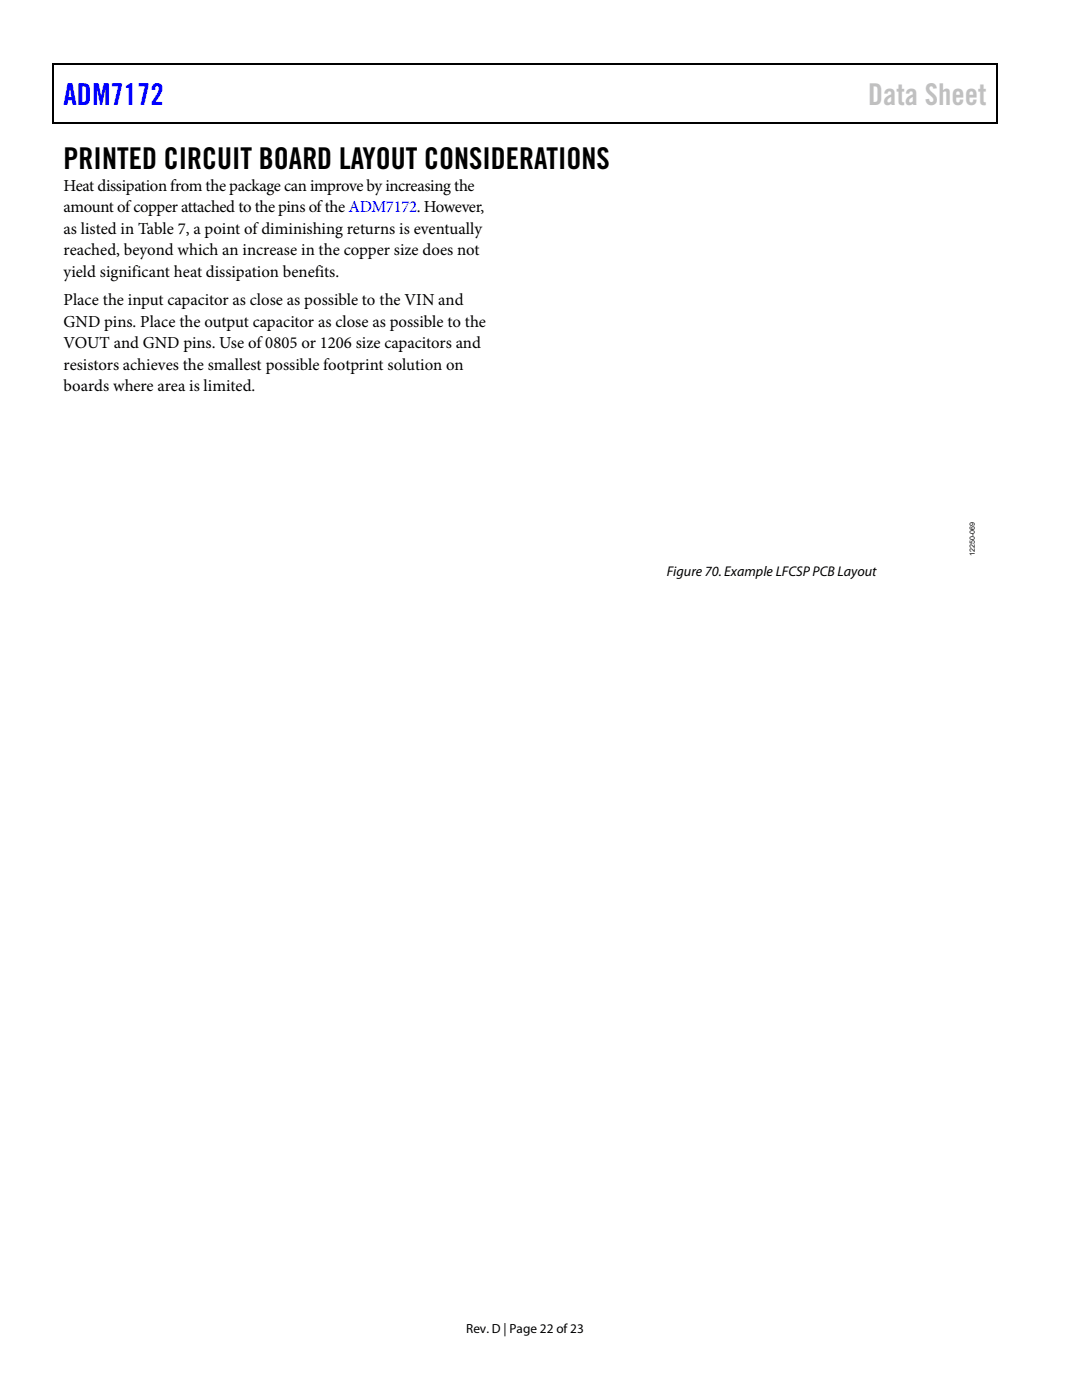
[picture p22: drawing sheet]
<svg xmlns="http://www.w3.org/2000/svg" width="216mm" height="279mm" viewBox="0 0 216 279" stroke-linecap="round" stroke-linejoin="round" font-family="sans-serif">
<defs><g id="words">
<text font-size="6" fill="#00f" x="12.7" y="21">ADM7172</text>
<text font-size="6" fill="#c0c0c0" x="173.2" y="21">Data Sheet</text>
<text font-size="6" x="12.7" y="33.6">PRINTED CIRCUIT BOARD LAYOUT CONSIDERATIONS</text>
<g font-size="3.3">
<text x="12.7" y="38.1">Heat dissipation from the package can improve by increasing the</text>
<text x="12.7" y="42.4">amount of copper attached to the pins of the ADM7172. However,</text>
<text x="12.7" y="46.7">as listed in Table 7, a point of diminishing returns is eventually</text>
<text x="12.7" y="50.9">reached, beyond which an increase in the copper size does not</text>
<text x="12.7" y="55.2">yield significant heat dissipation benefits.</text>
<text x="12.7" y="60.9">Place the input capacitor as close as possible to the VIN and</text>
<text x="12.7" y="65.2">GND pins. Place the output capacitor as close as possible to the</text>
<text x="12.7" y="69.5">VOUT and GND pins. Use of 0805 or 1206 size capacitors and</text>
<text x="12.7" y="73.8">resistors achieves the smallest possible footprint solution on</text>
<text x="12.7" y="78">boards where area is limited.</text>
</g>
<text font-size="2.8" x="133" y="115">Figure 70. Example LFCSP PCB Layout</text>
<text font-size="2.6" x="93" y="266">Rev. D | Page 22 of 23</text>
<text font-size="1.4" x="194.5" y="110.9" transform="rotate(-90 194.5 110.9)">12250-069</text>
</g></defs>
<path d="M10.5 12.7h.3v1h-.3zM198.8 12.7h.2v1h-.2zM198.8 12.7h.2v.3h-.2zM198.8 24.4h.2v.3h-.2z" fill="#000"/>
<path d="M10.5 12.8h188.3M10.7 13.7v11M198.9 13.7v11M10.5 24.5h188.3" fill="none" stroke="#000" stroke-width=".25"/>
<use href="#words"/>
</svg>
